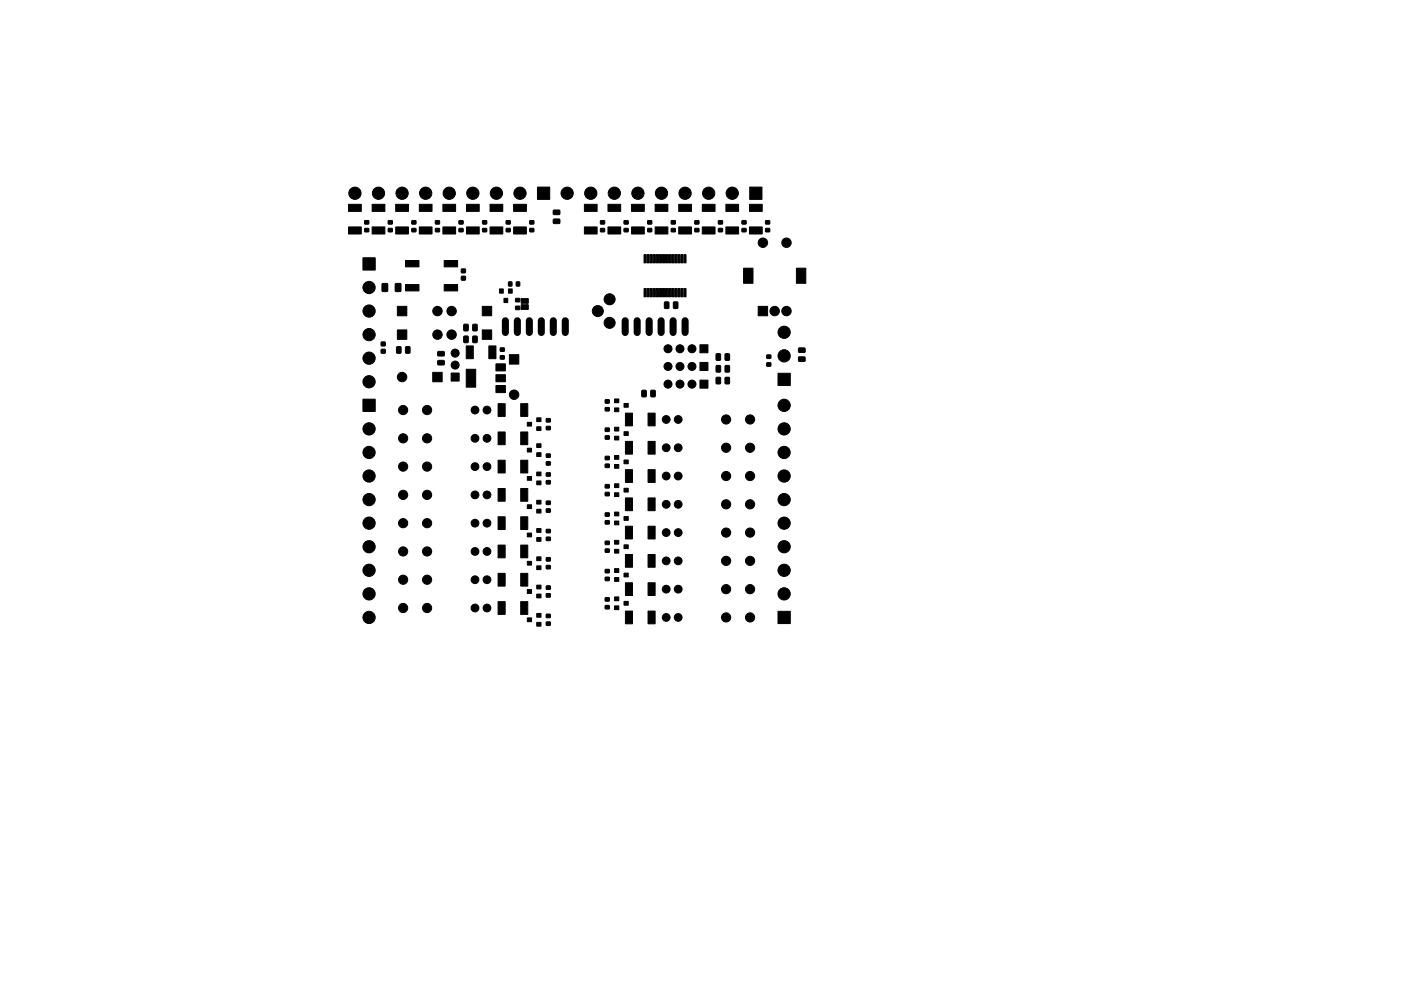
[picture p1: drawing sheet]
<svg xmlns="http://www.w3.org/2000/svg" width="297mm" height="210mm" viewBox="0 0 297 210" stroke-linecap="round" stroke-linejoin="round" font-family="sans-serif">
<g fill="#000" stroke="#000" stroke-width=".21">
<path d="M113.9 39.7h2.6v2.6h-2.6zM158.9 39.7h2.7v2.6h-2.7zM73.9 48.1h2.7v1.5h-2.7zM73.9 43.3h2.7v1.5h-2.7zM77 54.7h2.6v2.6h-2.6zM77.3 48.5h.9v.7h-.9zM77.3 46.8h.9v.7h-.9zM78.9 48.1h2.7v1.5h-2.7zM78.9 43.3h2.7v1.5h-2.7zM82.3 48.5h.9v.7h-.9zM82.3 46.8h.9v.7h-.9zM83.9 48.1h2.7v1.5h-2.7z"/>
<path d="M83.9 43.3h2.7v1.5h-2.7zM87.3 48.5h.9v.7h-.9zM87.3 46.8h.9v.7h-.9zM86 55.3h2.8v1.3h-2.8zM88.9 48.1h2.7v1.5h-2.7zM88.9 43.3h2.7v1.5h-2.7zM92.3 48.5h.9v.7h-.9zM92.3 46.8h.9v.7h-.9zM93.9 48.1h2.7v1.5h-2.7zM93.9 43.3h2.7v1.5h-2.7zM94.2 55.3h2.8v1.3h-2.8zM97.3 48.5h.9v.7h-.9z"/>
<path d="M97.3 46.8h.9v.7h-.9zM97.8 58.6h.9v.8h-.9zM97.8 57.1h.9v.8h-.9zM98.9 48.1h2.7v1.5h-2.7zM98.9 43.3h2.7v1.5h-2.7zM102.3 48.5h.9v.7h-.9zM102.3 46.8h.9v.7h-.9zM103.9 48.1h2.7v1.5h-2.7zM103.9 43.3h2.7v1.5h-2.7zM107.3 48.5h.9v.7h-.9zM107.3 46.8h.9v.7h-.9zM107.8 59.8h.7v.9h-.7z"/>
<path d="M108.9 48.1h2.7v1.5h-2.7zM108.9 43.3h2.7v1.5h-2.7zM109.5 59.8h.7v.9h-.7zM112.3 48.5h.9v.7h-.9zM112.3 46.8h.9v.7h-.9zM117.3 46.5h1.3l.1 .2v.6l-.2 .1h-1.1l-.1-.2zM117.3 44.6h1.3l.1 .2v.6l-.2 .1h-1.1l-.1-.2zM123.9 48.1h2.7v1.5h-2.7zM123.9 43.3h2.7v1.5h-2.7zM127.3 48.5h.9v.7h-.9zM127.3 46.8h.9v.7h-.9zM128.9 48.1h2.7v1.5h-2.7z"/>
<path d="M128.9 43.3h2.7v1.5h-2.7zM132.3 48.5h.9v.7h-.9zM132.3 46.8h.9v.7h-.9zM133.9 48.1h2.7v1.5h-2.7zM133.9 43.3h2.7v1.5h-2.7zM136.5 54h.5v1.8h-.5zM137.2 54h.4v1.8h-.4zM137.3 48.5h.9v.7h-.9zM137.3 46.8h.9v.7h-.9zM137.9 54h.4v1.8h-.4zM138.9 48.1h2.7v1.5h-2.7zM138.9 43.3h2.7v1.5h-2.7z"/>
<path d="M138.5 54h.4v1.8h-.4zM139.2 54h.4v1.8h-.4zM139.8 54h.4v1.8h-.4zM140.5 54h.4v1.8h-.4zM141.1 54h.4v1.8h-.4zM141.8 54h.4v1.8h-.4zM142.4 54h.5v1.8h-.5zM142.3 48.5h.9v.7h-.9zM142.3 46.8h.9v.7h-.9zM143 54h.5v1.8h-.5zM143.9 48.1h2.7v1.5h-2.7zM143.9 43.3h2.7v1.5h-2.7z"/>
<path d="M143.7 54h.5v1.8h-.5zM144.3 54h.5v1.8h-.5zM145 54h.5v1.8h-.5zM147.3 48.5h.9v.7h-.9zM147.3 46.8h.9v.7h-.9zM148.9 48.1h2.7v1.5h-2.7zM148.9 43.3h2.7v1.5h-2.7zM152.3 48.5h.9v.7h-.9zM152.3 46.8h.9v.7h-.9zM153.9 48.1h2.7v1.5h-2.7zM153.9 43.3h2.7v1.5h-2.7zM157.3 48.5h.9v.7h-.9z"/>
<path d="M157.3 46.8h.9v.7h-.9zM158.9 48.1h2.7v1.5h-2.7zM158.9 43.3h2.7v1.5h-2.7zM162.3 48.5h.9v.7h-.9zM162.3 46.8h.9v.7h-.9zM80.8 72.6h.9v.8h-.9zM80.8 74.1h.9v.8h-.9zM81 60.2h1.2l-.1 1.6h-1.1zM84.3 70h2v2h-2zM84.3 65h2v2h-2zM83.8 60.2h1.2l-.1 1.6h-1.1zM84.1 73.6l.7-.1 .2 .2v1l-.1 .2-.6 .1-.2-.2z"/>
<path d="M86 73.6l.7-.1 .2 .2v1l-.1 .2-.6 .1-.2-.2zM86 60.4h2.8v1.3h-2.8zM91.7 79h2v2h-2zM92.8 74.6h1.3l.1 .8-1.3 .1zM92.8 76.5h1.3l.1 .8-1.3 .1zM94.2 60.4h2.8v1.3h-2.8zM95.7 79.1h1.7v1.7h-1.7zM98.8 73.4h1.6v2.7h-1.6zM98.4 68.8h.7l.2 .1v1.1l-.1 .2h-.7l-.2-.1zM98.4 71.3l.9 .1-.1 1.3-.9-.1zM98.8 78.3h2v3.8h-2zM100.3 68.8h.7l.2 .1v1.1l-.1 .2h-.7l-.2-.1z"/>
<path d="M100.3 71.3l.9 .1-.1 1.3-.9-.1zM103.7 73.4h1.4v2.7h-1.4zM102.2 65h2v2h-2zM102.2 70h2v2h-2zM105.9 61.3h.8v.9h-.8zM106.1 75.5h.8v.7h-.8zM106.1 73.8h.8v.7h-.8zM106.8 63.3h.9v.9h-.9zM105.1 79.5h2v1.5h-2zM105.1 77.2h2v1.5h-2zM107.8 61.3h.8v.9h-.8zM108 75.2h2v2h-2z"/>
<path d="M109.3 65h.9v.7h-.9zM109.3 63.3h.9v.7h-.9zM110.5 63.3h1.5v1h-1.5zM110.5 64.6h1.5v1h-1.5zM136.5 61.2h.5v1.8h-.5zM137.2 61.2h.4v1.8h-.4zM137.9 61.2h.4v1.8h-.4zM138.5 61.2h.4v1.8h-.4zM139.2 61.2h.4v1.8h-.4zM139.8 61.2h.4v1.8h-.4zM140.5 61.2h.4v1.8h-.4zM141.1 61.2h.4v1.8h-.4z"/>
<path d="M140.9 64.1l.7-.1 .2 .2v1l-.1 .2-.6 .1-.2-.2zM141.8 61.2h.4v1.8h-.4zM142.4 61.2h.5v1.8h-.5zM143 61.2h.5v1.8h-.5zM142.8 64.1l.7-.1 .2 .2v1l-.1 .2-.6 .1-.2-.2zM143.7 61.2h.5v1.8h-.5zM144.3 61.2h.5v1.8h-.5zM145 61.2h.5v1.8h-.5zM148.4 73.1h1.7v1.7h-1.7zM148.4 76.9h1.7v1.7h-1.7zM151.9 77.6l.7-.1 .2 .2v1l-.1 .2-.7 .1-.2-.2zM151.9 75.1h.9l-.1 1.3h-.9z"/>
<path d="M153.8 77.6l.7-.1 .2 .2v1l-.1 .2-.7 .1-.2-.2zM153.8 75.1h.9l-.1 1.3h-.9zM157.6 56.9h2v3.2h-2zM160.7 65h2v2h-2zM162.6 75.3h.8v.7h-.8zM162.6 77h.8v.7h-.8zM169.3 75.8l1.3-.1 .1 .9-1.3 .1zM169.3 73.9l1.3-.1 .1 .9-1.3 .1zM168.9 56.9h2v3.2h-2zM77 84.7h2.6v2.6h-2.6zM105.6 97.6h1.5v2.7h-1.5zM105.6 91.6h1.5v2.7h-1.5z"/>
<path d="M105.6 85.6h1.5v2.7h-1.5zM105.1 81.8h2v1.5h-2zM110.4 97.6h1.5v2.7h-1.5zM110.4 91.6h1.5v2.7h-1.5zM110.4 85.6h1.5v2.7h-1.5zM111.8 95.1h.9v.8h-.9zM111.8 89.6h.9v.8h-.9zM113.8 96h.9v.8h-.9zM113.8 94.1h.9v.8h-.9zM113.8 90.5h.9v.8h-.9zM113.8 88.6h.9v.8h-.9zM115.8 98h.9v.7h-.9z"/>
<path d="M115.8 96.3h.9v.7h-.9zM115.8 88.8h.9v.7h-.9zM115.8 90.5h.9v.7h-.9zM128.3 98.5h.9v.7h-.9zM128.3 96.8h.9v.7h-.9zM128.3 92.5h.9v.7h-.9zM128.3 90.8h.9v.7h-.9zM128.3 86.5h.9v.7h-.9zM128.3 84.8h.9v.7h-.9zM130.3 96.6h.9v.8h-.9zM130.3 98.5h.9v.8h-.9zM130.3 90.6h.9v.8h-.9z"/>
<path d="M130.3 92.5h.9v.8h-.9zM130.3 84.6h.9v.8h-.9zM130.3 86.5h.9v.8h-.9zM132.3 97.6h.9v.8h-.9zM132.3 91.6h.9v.8h-.9zM132.3 85.6h.9v.8h-.9zM132.6 93.6h1.5v2.7h-1.5zM132.6 87.6h1.5v2.7h-1.5zM136.1 82.8h.7l.2 .1v1.1l-.1 .2h-.6l-.2-.1zM137.4 93.6h1.5v2.7h-1.5zM137.4 87.6h1.5v2.7h-1.5zM138 82.8h.7l.2 .1v1.1l-.1 .2h-.6l-.2-.1z"/>
<path d="M148.4 80.6h1.7v1.7h-1.7zM151.9 80.1h.9l-.1 1.3h-.9zM153.8 80.1h.9l-.1 1.3h-.9zM164.9 79.2h2.7v2.6h-2.7zM105.6 115.6h1.5v2.7h-1.5zM105.6 109.6h1.5v2.7h-1.5zM105.6 103.6h1.5v2.7h-1.5zM110.4 115.6h1.5v2.7h-1.5zM110.4 109.6h1.5v2.7h-1.5zM110.4 103.6h1.5v2.7h-1.5zM111.8 119.1h.9v.8h-.9zM111.8 113.1h.9v.8h-.9z"/>
<path d="M111.8 107.1h.9v.8h-.9zM111.8 101.1h.9v.8h-.9zM113.8 118.1h.9v.8h-.9zM113.8 114h.9v.8h-.9zM113.8 112.1h.9v.8h-.9zM113.8 108h.9v.8h-.9zM113.8 106.1h.9v.8h-.9zM113.8 102h.9v.8h-.9zM113.8 100.1h.9v.8h-.9zM115.8 118.3h.9v.7h-.9zM115.8 120h.9v.7h-.9zM115.8 112.3h.9v.7h-.9z"/>
<path d="M115.8 114h.9v.7h-.9zM115.8 106.3h.9v.7h-.9zM115.8 108h.9v.7h-.9zM115.8 100.3h.9v.7h-.9zM115.8 102h.9v.7h-.9zM128.3 116.5h.9v.7h-.9zM128.3 114.8h.9v.7h-.9zM128.3 110.5h.9v.7h-.9zM128.3 108.8h.9v.7h-.9zM128.3 104.5h.9v.7h-.9zM128.3 102.8h.9v.7h-.9zM130.3 114.6h.9v.8h-.9z"/>
<path d="M130.3 116.5h.9v.8h-.9zM130.3 108.6h.9v.8h-.9zM130.3 110.5h.9v.8h-.9zM130.3 102.6h.9v.8h-.9zM130.3 104.5h.9v.8h-.9zM132.3 115.6h.9v.8h-.9zM132.3 109.6h.9v.8h-.9zM132.3 103.6h.9v.8h-.9zM132.6 111.6h1.5v2.7h-1.5zM132.6 105.6h1.5v2.7h-1.5zM132.6 99.6h1.5v2.7h-1.5zM137.4 111.6h1.5v2.7h-1.5z"/>
<path d="M137.4 105.6h1.5v2.7h-1.5zM137.4 99.6h1.5v2.7h-1.5zM105.6 127.6h1.5v2.7h-1.5zM105.6 121.6h1.5v2.7h-1.5zM110.4 127.6h1.5v2.7h-1.5zM110.4 121.6h1.5v2.7h-1.5zM111.8 131.1h.9v.8h-.9zM111.8 125.1h.9v.8h-.9zM113.8 132h.9v.8h-.9zM113.8 130.1h.9v.8h-.9zM113.8 126h.9v.8h-.9zM113.8 124.1h.9v.8h-.9z"/>
<path d="M113.8 120h.9v.8h-.9zM115.8 130.3h.9v.7h-.9zM115.8 132h.9v.7h-.9zM115.8 124.3h.9v.7h-.9zM115.8 126h.9v.7h-.9zM128.3 128.5h.9v.7h-.9zM128.3 126.8h.9v.7h-.9zM128.3 122.5h.9v.7h-.9zM128.3 120.8h.9v.7h-.9zM130.3 126.6h.9v.8h-.9zM130.3 128.5h.9v.8h-.9zM130.3 120.6h.9v.8h-.9z"/>
<path d="M130.3 122.5h.9v.8h-.9zM132.3 127.6h.9v.8h-.9zM132.3 121.6h.9v.8h-.9zM132.6 129.6h1.5v2.7h-1.5zM132.6 123.6h1.5v2.7h-1.5zM132.6 117.6h1.5v2.7h-1.5zM137.4 129.6h1.5v2.7h-1.5zM137.4 123.6h1.5v2.7h-1.5zM137.4 117.6h1.5v2.7h-1.5zM164.9 129.7h2.7v2.6h-2.7z"/>
<circle cx="75.3" cy="41" r="1.3"/>
<circle cx="80.3" cy="41" r="1.3"/>
<circle cx="85.2" cy="41" r="1.3"/>
<circle cx="90.2" cy="41" r="1.3"/>
<circle cx="95.2" cy="41" r="1.3"/>
<circle cx="100.2" cy="41" r="1.3"/>
<circle cx="105.2" cy="41" r="1.3"/>
<circle cx="110.2" cy="41" r="1.3"/>
<circle cx="120.2" cy="41" r="1.3"/>
<circle cx="125.2" cy="41" r="1.3"/>
<circle cx="130.2" cy="41" r="1.3"/>
<circle cx="135.2" cy="41" r="1.3"/>
<circle cx="140.2" cy="41" r="1.3"/>
<circle cx="145.2" cy="41" r="1.3"/>
<circle cx="150.2" cy="41" r="1.3"/>
<circle cx="155.2" cy="41" r="1.3"/>
<circle cx="161.7" cy="51.5" r="1"/>
<circle cx="166.7" cy="51.5" r="1"/>
<circle cx="78.3" cy="76" r="1.3"/>
<circle cx="78.3" cy="61" r="1.3"/>
<circle cx="78.3" cy="71" r="1.3"/>
<circle cx="78.3" cy="66" r="1.3"/>
<circle cx="85.2" cy="80" r="1"/>
<circle cx="92.7" cy="71" r="1"/>
<circle cx="92.7" cy="66" r="1"/>
<circle cx="95.7" cy="71" r="1"/>
<circle cx="95.7" cy="66" r="1"/>
<circle cx="96.5" cy="77.5" r=".85"/>
<circle cx="96.5" cy="74.9" r=".85"/>
<circle cx="126.7" cy="66" r="1.17"/>
<circle cx="129.3" cy="63.5" r="1.17"/>
<circle cx="129.3" cy="68.5" r="1.17"/>
<circle cx="141.6" cy="74" r=".85"/>
<circle cx="141.6" cy="77.7" r=".85"/>
<circle cx="144.2" cy="74" r=".85"/>
<circle cx="144.2" cy="77.7" r=".85"/>
<circle cx="146.7" cy="74" r=".85"/>
<circle cx="146.7" cy="77.7" r=".85"/>
<circle cx="164.3" cy="66" r="1"/>
<circle cx="166.2" cy="70.5" r="1.3"/>
<circle cx="166.2" cy="75.5" r="1.3"/>
<circle cx="166.7" cy="66" r="1"/>
<circle cx="78.3" cy="81" r="1.3"/>
<circle cx="78.3" cy="91" r="1.3"/>
<circle cx="78.3" cy="96" r="1.3"/>
<circle cx="85.5" cy="87" r=".97"/>
<circle cx="85.5" cy="93" r=".97"/>
<circle cx="85.5" cy="99" r=".97"/>
<circle cx="90.5" cy="87" r=".97"/>
<circle cx="90.5" cy="93" r=".97"/>
<circle cx="90.5" cy="99" r=".97"/>
<circle cx="100.7" cy="87" r=".82"/>
<circle cx="100.7" cy="93" r=".82"/>
<circle cx="100.7" cy="99" r=".82"/>
<circle cx="103.2" cy="87" r=".82"/>
<circle cx="103.2" cy="93" r=".82"/>
<circle cx="103.2" cy="99" r=".82"/>
<circle cx="109" cy="83.7" r="1"/>
<circle cx="141.2" cy="89" r=".82"/>
<circle cx="141.2" cy="95" r=".83"/>
<circle cx="141.6" cy="81.5" r=".85"/>
<circle cx="143.8" cy="89" r=".82"/>
<circle cx="143.8" cy="95" r=".83"/>
<circle cx="144.2" cy="81.5" r=".85"/>
<circle cx="146.7" cy="81.5" r=".85"/>
<circle cx="153.9" cy="89" r=".97"/>
<circle cx="153.9" cy="95" r=".97"/>
<circle cx="159" cy="89" r=".97"/>
<circle cx="159" cy="95" r=".97"/>
<circle cx="166.2" cy="86" r="1.3"/>
<circle cx="166.2" cy="91" r="1.3"/>
<circle cx="166.2" cy="96" r="1.3"/>
<circle cx="78.3" cy="116" r="1.3"/>
<circle cx="78.3" cy="111" r="1.3"/>
<circle cx="78.3" cy="106" r="1.3"/>
<circle cx="78.3" cy="101" r="1.3"/>
<circle cx="85.5" cy="111" r=".97"/>
<circle cx="85.5" cy="117" r=".97"/>
<circle cx="85.5" cy="105" r=".97"/>
<circle cx="90.5" cy="111" r=".97"/>
<circle cx="90.5" cy="117" r=".97"/>
<circle cx="90.5" cy="105" r=".97"/>
<circle cx="100.7" cy="111" r=".82"/>
<circle cx="100.7" cy="117" r=".82"/>
<circle cx="100.7" cy="105" r=".82"/>
<circle cx="103.2" cy="111" r=".82"/>
<circle cx="103.2" cy="117" r=".82"/>
<circle cx="103.2" cy="105" r=".82"/>
<circle cx="141.2" cy="101" r=".82"/>
<circle cx="141.2" cy="107" r=".82"/>
<circle cx="141.2" cy="113" r=".82"/>
<circle cx="141.2" cy="119" r=".82"/>
<circle cx="143.8" cy="101" r=".82"/>
<circle cx="143.8" cy="107" r=".82"/>
<circle cx="143.8" cy="119" r=".82"/>
<circle cx="143.8" cy="113" r=".82"/>
<circle cx="153.9" cy="107" r=".97"/>
<circle cx="153.9" cy="119" r=".97"/>
<circle cx="153.9" cy="113" r=".97"/>
<circle cx="153.9" cy="101" r=".97"/>
<circle cx="159" cy="107" r=".97"/>
<circle cx="159" cy="119" r=".97"/>
<circle cx="159" cy="113" r=".97"/>
<circle cx="159" cy="101" r=".97"/>
<circle cx="166.2" cy="111" r="1.3"/>
<circle cx="166.2" cy="116" r="1.3"/>
<circle cx="166.2" cy="106" r="1.3"/>
<circle cx="166.2" cy="101" r="1.3"/>
<circle cx="78.3" cy="121" r="1.3"/>
<circle cx="78.3" cy="126" r="1.3"/>
<circle cx="78.3" cy="131" r="1.3"/>
<circle cx="85.5" cy="129" r=".97"/>
<circle cx="85.5" cy="123" r=".97"/>
<circle cx="90.5" cy="129" r=".97"/>
<circle cx="90.5" cy="123" r=".97"/>
<circle cx="100.7" cy="123" r=".82"/>
<circle cx="100.7" cy="129" r=".82"/>
<circle cx="103.2" cy="129" r=".82"/>
<circle cx="103.2" cy="123" r=".82"/>
<circle cx="141.2" cy="131" r=".82"/>
<circle cx="141.2" cy="125" r=".82"/>
<circle cx="143.8" cy="131" r=".82"/>
<circle cx="143.8" cy="125" r=".82"/>
<circle cx="153.9" cy="131" r=".97"/>
<circle cx="153.9" cy="125" r=".97"/>
<circle cx="159" cy="131" r=".97"/>
<circle cx="159" cy="125" r=".97"/>
<circle cx="166.2" cy="121" r="1.3"/>
<circle cx="166.2" cy="126" r="1.3"/>
</g>
<path d="M107.2 68v2.5M109.7 68v2.5M112.2 68v2.5M114.8 68v2.5M117.3 68v2.5M119.9 68v2.5M132.6 68v2.5M135.1 68v2.5M137.6 68v2.5M140.2 68v2.5M142.7 68v2.5M145.3 68v2.5" fill="none" stroke="#000" stroke-width="1.5"/>
</svg>
